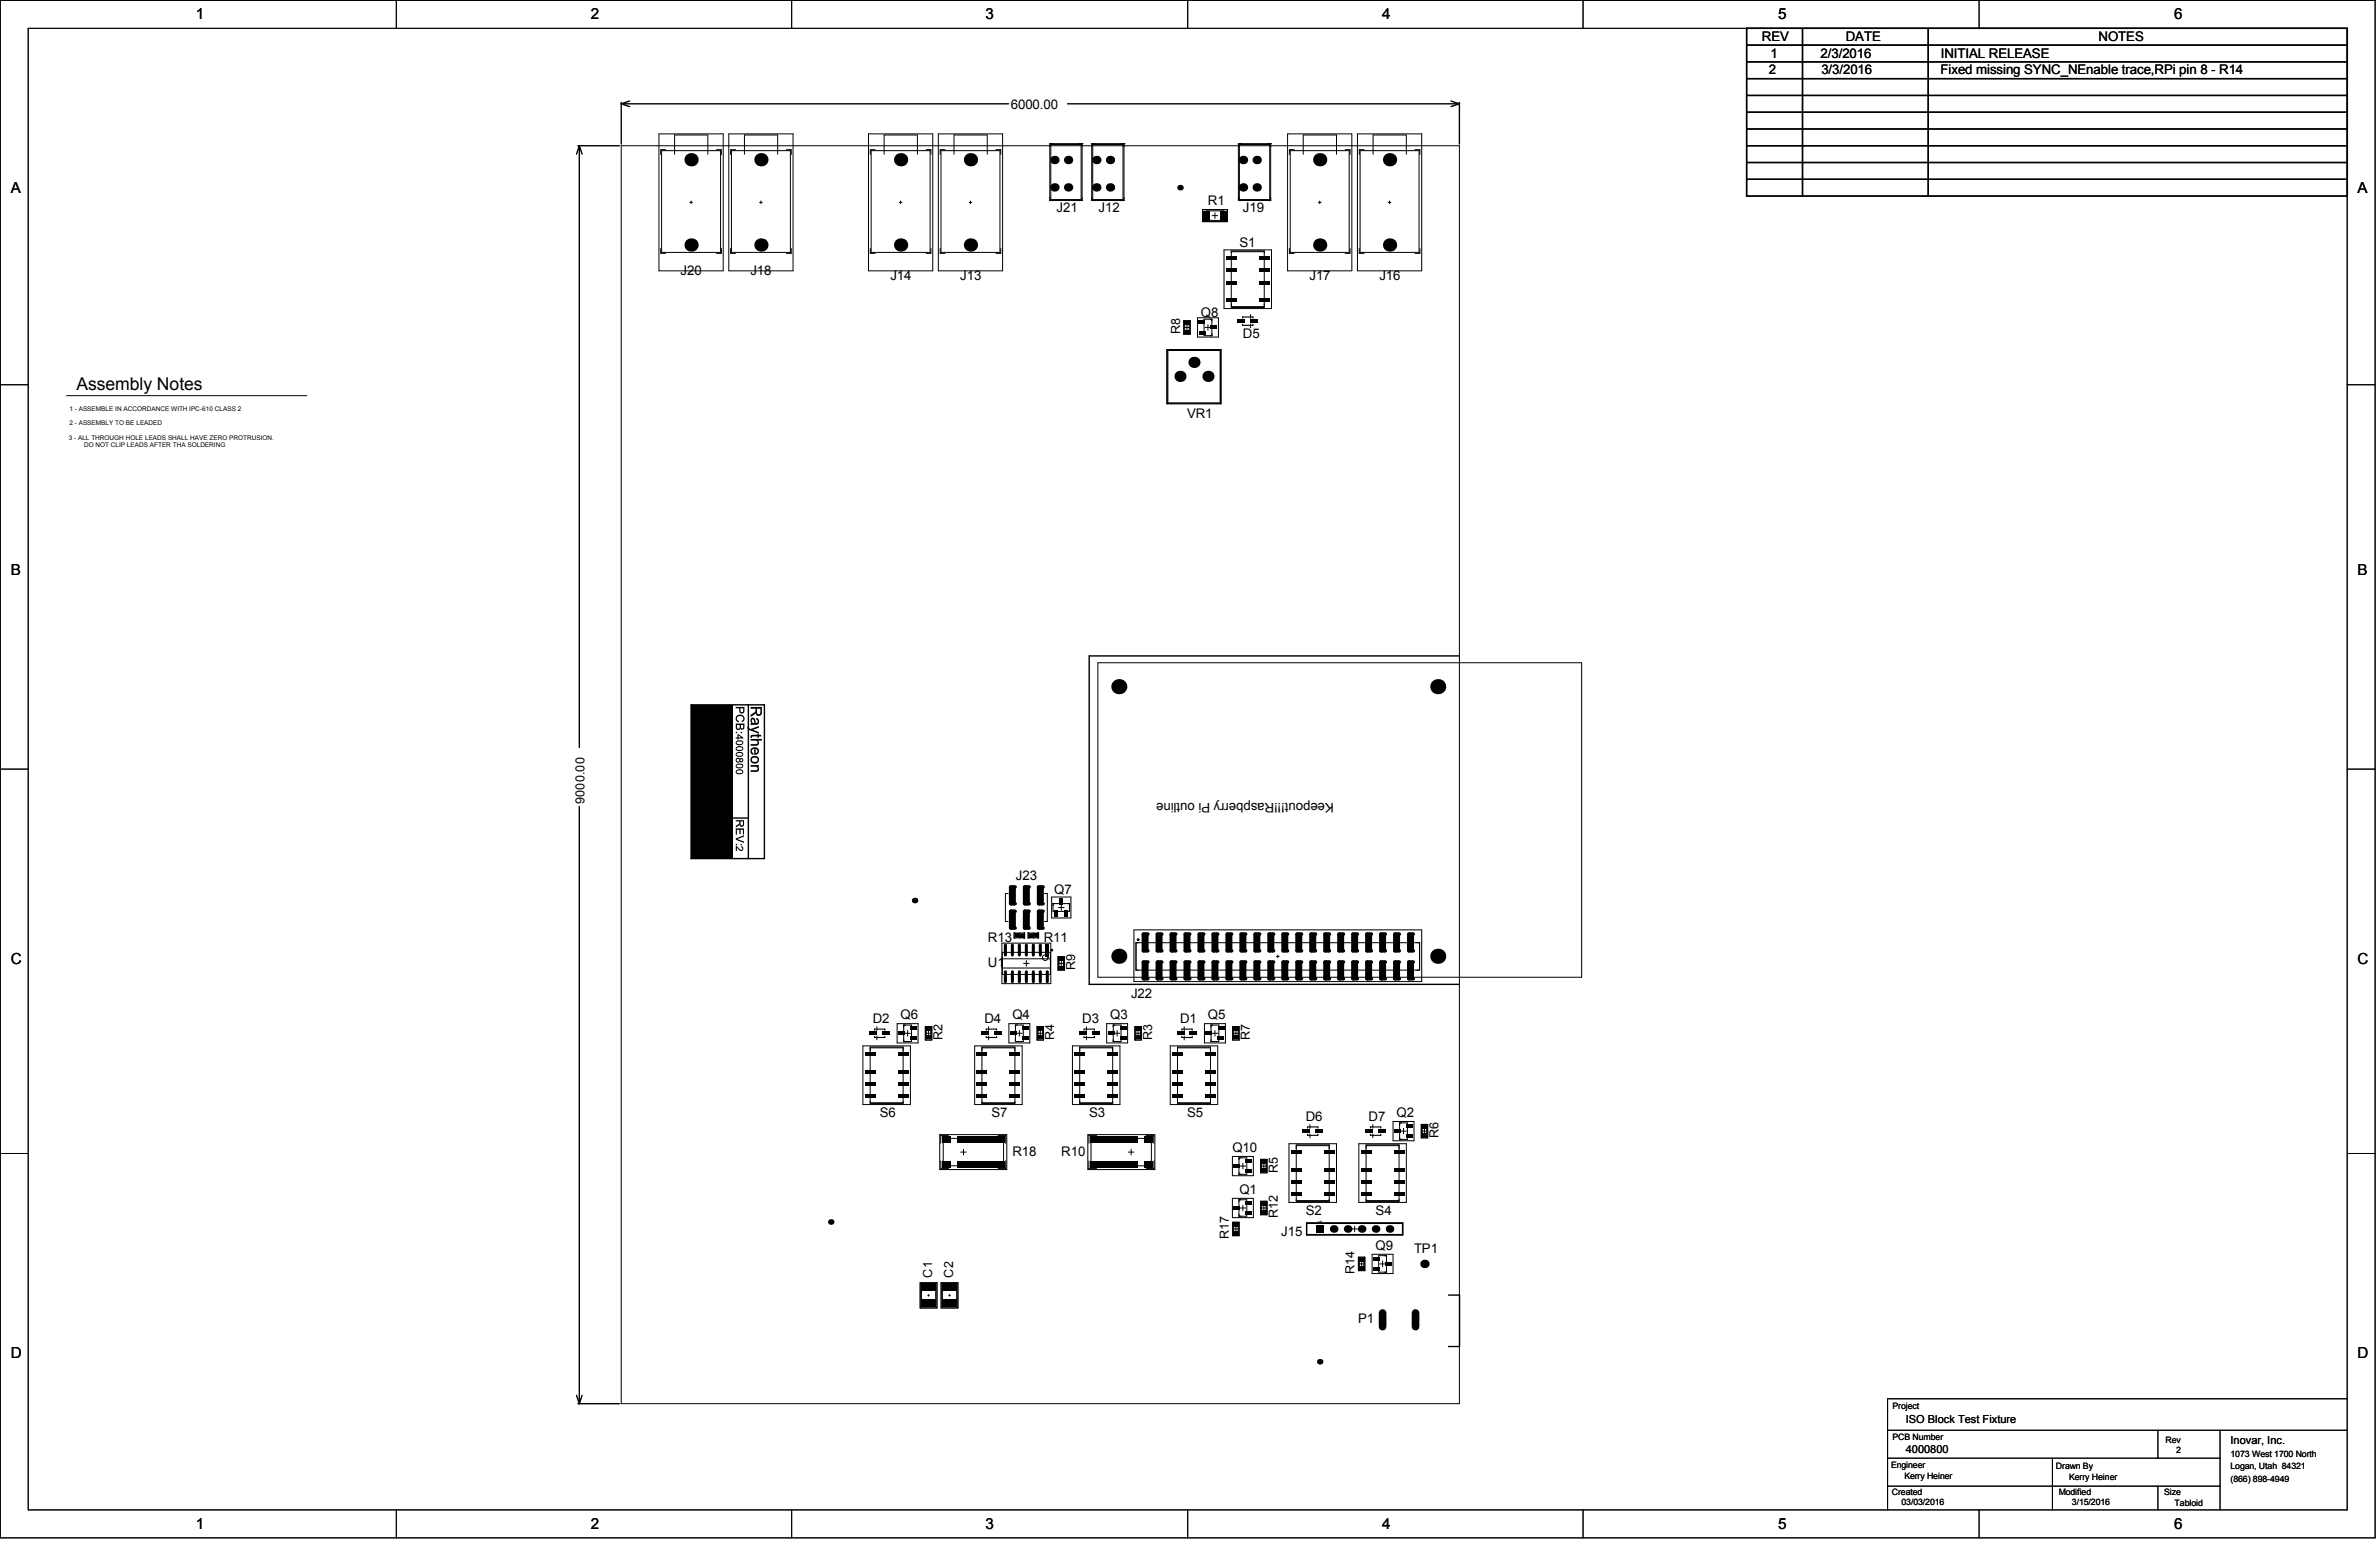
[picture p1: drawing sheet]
<svg xmlns="http://www.w3.org/2000/svg" width="720mm" height="466mm" viewBox="0 0 720 466" stroke-linecap="round" stroke-linejoin="round" font-family="sans-serif">
<defs><g id="words">
<text font-size="5.3" x="23.1" y="118">Assembly Notes</text>
<g font-size="4.6">
<text x="59.3" y="5.8">1</text>
<text x="178.7" y="5.8">2</text>
<text x="298.1" y="5.8">3</text>
<text x="418.2" y="5.8">4</text>
<text x="537.9" y="5.8">5</text>
<text x="657.7" y="5.8">6</text>
<text x="3.3" y="58.4">A</text>
<text x="713.2" y="58.4">A</text>
<text x="3.3" y="173.9">B</text>
<text x="713.2" y="173.9">B</text>
<text x="3.3" y="291.5">C</text>
<text x="713.2" y="291.5">C</text>
<text x="3.3" y="410.8">D</text>
<text x="713.2" y="410.8">D</text>
<text x="59.3" y="462.3">1</text>
<text x="178.7" y="462.3">2</text>
<text x="298.1" y="462.3">3</text>
<text x="418.2" y="462.3">4</text>
<text x="537.9" y="462.3">5</text>
<text x="657.7" y="462.3">6</text>
</g>
<g font-size="4">
<text x="533" y="12.4">REV</text>
<text x="535.6" y="17.4">1</text>
<text x="550.8" y="17.4">2/3/2016</text>
<text x="558.4" y="12.4">DATE</text>
<text x="587.1" y="17.4">INITIAL RELEASE</text>
<text x="634.9" y="12.4">NOTES</text>
<text x="535.1" y="22.5">2</text>
<text x="551" y="22.5">3/3/2016</text>
<text x="587.1" y="22.5">Fixed missing SYNC_NEnable trace,RPi pin 8 - R14</text>
<text x="305.8" y="32.9">6000.00</text>
<text x="319.6" y="64.2">J21</text>
<text x="332.3" y="64.2">J12</text>
<text x="365.4" y="62">R1</text>
<text x="376" y="64.2">J19</text>
<text x="374.9" y="74.7">S1</text>
<text x="205.9" y="83.2">J20</text>
<text x="227" y="83.2">J18</text>
<text x="269.4" y="84.6">J14</text>
<text x="290.5" y="84.6">J13</text>
<text x="396.1" y="84.6">J17</text>
<text x="417.3" y="84.6">J16</text>
<text x="363.3" y="95.9">Q8</text>
<text x="376" y="102.2">D5</text>
<text x="359.1" y="126.5">VR1</text>
<text x="403.4" y="242.7" transform="rotate(-180 403.4 242.7)">Keepout!!!Raspberry Pi outline</text>
<text x="307.3" y="266">J23</text>
<text x="318.9" y="270.2">Q7</text>
<text x="298.9" y="285">R13</text>
<text x="315.8" y="285">R11</text>
<text x="298.9" y="292.4">U1</text>
<text x="342.2" y="301.9">J22</text>
<text x="264" y="309.3">D2</text>
<text x="272.4" y="308.3">Q6</text>
<text x="297.8" y="309.3">D4</text>
<text x="306.3" y="308.3">Q4</text>
<text x="327.4" y="309.3">D3</text>
<text x="335.8" y="308.3">Q3</text>
<text x="357" y="309.3">D1</text>
<text x="365.4" y="308.3">Q5</text>
<text x="266.1" y="337.8">S6</text>
<text x="299.9" y="337.8">S7</text>
<text x="329.5" y="337.8">S3</text>
<text x="359.1" y="337.8">S5</text>
<text x="395" y="338.9">D6</text>
<text x="414" y="338.9">D7</text>
<text x="422.5" y="337.8">Q2</text>
<text x="306.3" y="349.5">R18</text>
<text x="321" y="349.5">R10</text>
<text x="372.8" y="348.4">Q10</text>
<text x="374.9" y="361.1">Q1</text>
<text x="395" y="367.4">S2</text>
<text x="416.1" y="367.4">S4</text>
<text x="387.6" y="373.8">J15</text>
<text x="416.1" y="378">Q9</text>
<text x="427.7" y="379.1">TP1</text>
<text x="410.8" y="400.2">P1</text>
</g>
<g font-size="3.8">
<text x="357" y="101.1" transform="rotate(-90 357 101.1)">R8</text>
<text x="176.8" y="243.2" transform="rotate(-90 176.8 243.2)">9000.00</text>
<text x="325.3" y="293.5" transform="rotate(-90 325.3 293.5)">R9</text>
<text x="285.1" y="314.6" transform="rotate(-90 285.1 314.6)">R2</text>
<text x="318.9" y="314.6" transform="rotate(-90 318.9 314.6)">R4</text>
<text x="348.5" y="314.6" transform="rotate(-90 348.5 314.6)">R3</text>
<text x="378.1" y="314.6" transform="rotate(-90 378.1 314.6)">R7</text>
<text x="435.1" y="344.2" transform="rotate(-90 435.1 344.2)">R6</text>
<text x="386.5" y="354.8" transform="rotate(-90 386.5 354.8)">R5</text>
<text x="386.5" y="368.5" transform="rotate(-90 386.5 368.5)">R12</text>
<text x="371.8" y="374.8" transform="rotate(-90 371.8 374.8)">R17</text>
<text x="282" y="386.5" transform="rotate(-90 282 386.5)">C1</text>
<text x="288.3" y="386.5" transform="rotate(-90 288.3 386.5)">C2</text>
<text x="409.8" y="385.4" transform="rotate(-90 409.8 385.4)">R14</text>
</g>
<g font-size="3.3">
<text x="576.5" y="430.2">ISO Block Test Fixture</text>
<text x="674.8" y="436.5">Inovar, Inc.</text>
<text x="576.5" y="439.5">4000800</text>
</g>
<g font-size="2.7">
<text x="572.5" y="426.2">Project</text>
<text x="572.5" y="435.5">PCB Number</text>
<text x="655.1" y="436.3">Rev</text>
<text x="572.1" y="443.9">Engineer</text>
<text x="658.3" y="439.5">2</text>
<text x="674.8" y="440.8">1073 West 1700 North</text>
<text x="576.1" y="447.3">Kerry Heiner</text>
<text x="621.9" y="444.1">Drawn By</text>
<text x="625.9" y="447.5">Kerry Heiner</text>
<text x="674.8" y="448.2">(866) 898-4949</text>
<text x="674.8" y="444.4">Logan, Utah 84321</text>
<text x="572.3" y="452">Created</text>
<text x="575.2" y="455.1">03/03/2016</text>
<text x="622.8" y="452">Modified</text>
<text x="626.8" y="455.1">3/15/2016</text>
<text x="654.7" y="452.2">Size</text>
<text x="657.9" y="455.6">Tabloid</text>
</g>
<g font-size="1.9">
<text x="21" y="124.4">1 - ASSEMBLE IN ACCORDANCE WITH IPC-610 CLASS 2</text>
<text x="21" y="128.6">2 - ASSEMBLY TO BE LEADED</text>
<text x="20.8" y="133.1">3 - ALL THROUGH HOLE LEADS SHALL HAVE ZERO PROTRUSION.</text>
<text x="25.4" y="135.2">DO NOT CLIP LEADS AFTER THA SOLDERING</text>
</g>
</g></defs>
<g fill="none" stroke="#000" stroke-width=".3">
<path d="M.1 .1h718.4v465h-718.4zM8.5 8.6h701.5v448h-701.5zM119.9 .1v8.5M239.5 .1v8.5M359.3 .1v8.5M478.9 .1v8.5M598.7 .1v8.5M187.9 44.1h253.6v380.4h-253.6zM199.3 40.5h19.5v41.4h-19.5zM200.1 45.6h17.9v30.7h-17.9zM201.4 45.3h-1.5v1.4M214 40.8h-9.9v5.9"/>
<path d="M214.1 40.8v5.9M216.7 45.3h1.5v1.4M220.5 40.5h19.4v41.4h-19.4zM221.3 45.6h17.8v30.7h-17.8zM222.5 45.3h-1.5v1.4M235.2 40.8h-10v5.9M235.3 40.8v5.9M237.9 45.3h1.5v1.4M262.7 40.5h19.5v41.4h-19.5zM263.5 45.6h17.9v30.7h-17.9zM264.8 45.3h-1.5v1.4M277.4 40.8h-9.9v5.9"/>
<path d="M277.5 40.8v5.9M280.1 45.3h1.5v1.4M283.9 40.5h19.4v41.4h-19.4zM284.7 45.6h17.8v30.7h-17.8zM285.9 45.3h-1.5v1.4M298.6 40.8h-10v5.9M298.6 40.8v5.9M301.3 45.3h1.4v1.4M317.6 43.4h9.7v17.2h-9.7zM327.3 43.4h.1M330.3 43.4h9.7v17.2h-9.7zM340 43.4h.1"/>
<path d="M374.6 43.4h9.8v17.2h-9.8zM384.4 43.4h.1M389.5 40.5h19.4v41.4h-19.4zM390.3 45.6h17.8v30.7h-17.8zM391.5 45.3h-1.4v1.4M404.2 40.8h-10v5.9M404.3 40.8v5.9M406.9 45.3h1.5v1.4M410.6 40.5h19.5v41.4h-19.5zM411.4 45.6h17.9v30.7h-17.9zM412.7 45.3h-1.5v1.4M425.3 40.8h-9.9v5.9"/>
<path d="M425.4 40.8v5.9M428 45.3h1.5v1.4M199.9 75.1v1.5h1.5M208.6 61.2h.9M209.1 60.8v.8M218.2 75.1v1.5h-1.5M221 75.1v1.5h1.5M229.8 61.2h.8M230.2 60.8v.8M239.4 75.1v1.5h-1.5M263.3 75.1v1.5h1.5M272 61.2h.9"/>
<path d="M272.4 60.8v.8M281.6 75.1v1.5h-1.5M284.4 75.1v1.5h1.5M293.2 61.2h.8M293.6 60.8v.8M302.7 75.1v1.5h-1.4M327 60.3v-16.6h-9.1v16.6h9.1M339.7 60.3v-16.6h-9.1v16.6h9.1M363.8 63.4h7.5v3.6h-7.5zM364.9 63.8h5.3v2.8h-5.3zM366.7 65.2h1.7M367.5 64.4v1.7"/>
<path d="M370.3 75.6h14.3v17.7h-14.3zM372.5 75.9h9.9v17.1h-9.9zM372.5 76.1h9.9M384.1 60.3v-16.6h-9.2v16.6h9.2M390.1 75.1v1.5h1.4M398.8 61.2h.8M399.2 60.8v.8M408.4 75.1v1.5h-1.5M411.2 75.1v1.5h1.5M419.9 61.2h.9M420.4 60.8v.8M429.5 75.1v1.5h-1.5"/>
<path d="M358.1 97h1.9v4.1h-1.9zM358.2 99h1.7M358.4 97.7h1.4v2.6h-1.4zM359.1 98.2v1.7M362.2 96.1h6.4v5.8h-6.4zM364.2 96.5h2.4v5h-2.4zM364.6 99h1.7M365.4 98.2v1.7M372.5 92.7h9.9M378.3 95.1v1.2M378.3 98v1.1M.1 116.4h8.4"/>
<path d="M20.2 119.7h72.6M353 105.7h16.4v16.4h-16.4zM353.1 106l.2-.2h15.9v16.2h-16zM353.3 106h15.8v15.9h-15.8zM710 116.4h8.5M332.1 200.4h146.4v95.1h-146.4zM.1 232.6h8.4M710 232.6h8.5M305 270.2h-.9v8.5h.9M316 270.2h.8v8.5h-.8M318.1 271.3h5.9v6.3h-5.9zM318.6 273.3h4.9v2.3h-4.9z"/>
<path d="M320.2 274.4h1.7M321 273.6v1.7M303.1 285.2h14.8v12.3h-14.8zM303.2 292.7h14.6M303.2 290h14.6M303.2 288h14.5v6.7h-14.5zM306.8 282.2h3.1v1.4h-3.1zM307.1 282.1h-.3v1.6h.3M307.4 282.4h1.9v1h-1.9zM307.5 282.9h1.7M308.4 282v1.7M309.6 291.3h1.7"/>
<path d="M309.6 282.1h.4v1.6h-.4M310.5 290.5v1.7M311.1 282.2h3v1.4h-3zM311.3 282.1h-.3v1.6h.3M311.7 282.4h1.8v1h-1.8zM311.7 282.9h1.7M312.6 282v1.7M313.9 282.1h.3v1.6h-.3M320.1 289.3h1.9v4.1h-1.9zM320.2 291.3h1.7M320.4 290h1.3v2.7h-1.3zM321 290.5v1.7"/>
<path d="M343 281.2h87.1v15.6h-87.1zM343.7 285.1h85.7v8.3h-85.7zM386.1 289.2h.9M386.5 288.8v.9M261 316.3h14.4v17.7h-14.4zM263.2 316.6h10v17.1h-10zM263.2 316.9h10M265.3 310.5v1.1M265.3 313.3v1.2M271.4 309.6h6.3v5.8h-6.3zM273.4 310h2.3v5h-2.3zM273.7 312.5h1.7"/>
<path d="M274.6 311.6v1.7M279.9 310.5h2v4h-2zM280.1 312.5h1.6M280.2 311.2h1.4v2.6h-1.4zM280.9 311.6v1.7M294.8 316.3h14.4v17.7h-14.4zM297 316.6h10v17.1h-10zM297 316.9h10M299.1 310.5v1.1M299.1 313.3v1.2M305.2 309.6h6.3v5.8h-6.3zM307.2 310h2.3v5h-2.3z"/>
<path d="M307.5 312.5h1.7M308.4 311.6v1.7M313.7 310.5h2v4h-2zM313.9 312.5h1.7M314 311.2h1.4v2.6h-1.4zM314.7 311.6v1.7M324.4 316.3h14.4v17.7h-14.4zM326.6 316.6h10v17.1h-10zM326.6 316.9h10M328.7 310.5v1.1M328.7 313.3v1.2M334.8 309.6h6.3v5.8h-6.3z"/>
<path d="M336.8 310h2.3v5h-2.3zM337.1 312.5h1.7M337.9 311.6v1.7M343.3 310.5h2v4h-2zM343.4 312.5h1.7M343.6 311.2h1.4v2.6h-1.4zM344.3 311.6v1.7M354 316.3h14.4v17.7h-14.4zM356.2 316.6h10v17.1h-10zM356.2 316.9h10M358.2 310.5v1.1M358.2 313.3v1.2"/>
<path d="M364.4 309.6h6.3v5.8h-6.3zM366.3 310h2.4v5h-2.4zM366.7 312.5h1.7M367.5 311.6v1.7M372.9 310.5h1.9v4h-1.9zM373 312.5h1.7M373.2 311.2h1.3v2.6h-1.3zM373.9 311.6v1.7M263.2 333.5h10M297 333.5h10M326.6 333.5h10M356.2 333.5h10"/>
<path d="M421.4 339.2h6.3v5.8h-6.3zM423.4 339.6h2.4v5h-2.4zM.1 348.8h8.4M284.3 343.1h20.3v10.6h-20.3zM284.6 351.1v2.3h2.3M285.3 352.5v-8.2h18.3v8.3h-18.3M286.9 343.4h-2.3v2.3M290.6 348.4h1.7M291.5 347.6v1.7M301.9 343.4h2.3v2.3M304.2 351.1v2.3h-2.3M329.1 343.1h20.3v10.6h-20.3z"/>
<path d="M329.4 351.1v2.3h2.3M331.7 343.4h-2.3v2.3M341.3 348.4h1.7M342.2 347.6v1.7M346.7 343.4h2.3v2.3M348.3 344.3h-18.3v8.3h18.3v-8.3M349.1 351.1v2.3h-2.4M372.8 349.7h6.4v5.9h-6.4zM374.8 350.1h2.4v5h-2.4zM375.1 352.6h1.7M376 351.8v1.7M381.3 350.6h2v4.1h-2z"/>
<path d="M381.5 352.6h1.7M381.6 351.3h1.4v2.6h-1.4zM382.3 351.8v1.7M389.9 345.9h14.4v17.7h-14.4zM392.1 346.2h10v17.1h-10zM392.1 346.5h10M396.3 340.1v1.1M396.3 342.9v1.2M411.1 345.9h14.3v17.7h-14.3zM413.3 346.2h9.9v17.1h-9.9zM413.3 346.5h9.9M415.3 340.1v1.1"/>
<path d="M415.3 342.9v1.2M423.7 342.1h1.7M424.6 341.2v1.7M429.9 340h2v4.1h-2zM430.1 342.1h1.7M430.2 340.8h1.4v2.6h-1.4zM430.9 341.2v1.7M710 348.8h8.5M372.8 362.4h6.4v5.8h-6.4zM372.9 369.6h1.9v4.1h-1.9zM373 371.7h1.7M373.2 370.3h1.3v2.7h-1.3z"/>
<path d="M373.9 370.8v1.7M374.8 362.8h2.4v5h-2.4zM375.1 365.3h1.7M376 364.5v1.7M381.3 363.3h2v4h-2zM381.5 365.3h1.7M381.6 364h1.4v2.6h-1.4zM382.3 364.5v1.7M392.1 363.1h10M395.2 369.8h29.2v3.7h-29.2zM395.3 370h28.9v3.3h-28.9zM408.9 371.7h1.7"/>
<path d="M409.8 370.8v1.7M413.3 363.1h9.9M415.1 379.3h6.3v5.8h-6.3zM417.1 379.7h2.3v5h-2.3zM278.4 387.9h5v7.6h-5zM278.7 389h4.4v5.5h-4.4zM280.6 391.7h.6M280.9 391.5v.5M284.7 387.9h5.1v7.6h-5.1zM285.1 389h4.3v5.5h-4.3zM287 391.7h.5M287.2 391.5v.5"/>
<path d="M410.9 380.2h2v4.1h-2zM411.1 382.2h1.6M411.2 380.9h1.4v2.6h-1.4zM411.9 381.4v1.7M417.4 382.2h1.7M418.2 381.4v1.7M571 432.5h139M652.8 432.5v8.5M671.6 432.5v24.1M710 423h-139v33.6M119.9 456.6v8.5M239.5 456.6v8.5"/>
<path d="M359.3 456.6v8.5M478.9 456.6v8.5M571 449.4h100.6M571 441h100.6M598.7 456.6v8.5M620.9 441v15.6M652.8 449.4v7.2"/>
<circle cx="316.2" cy="289.6" r=".85"/>
</g>
<g fill="none" stroke="#000" stroke-width=".42">
<path d="M528.4 8.6h181.7v50.7h-181.7zM528.4 18.7h181.7M528.4 13.6h181.7M545.3 8.6v50.7M583.3 8.6v50.7M187.9 31.4l2.6 .8M187.9 31v12.6M187.9 31.4h117.2M190.5 30.5l-2.6 .9M322.9 31.4h118.6M438.9 30.5l2.6 .9M441.5 31v12.6"/>
<path d="M441.5 31.4l-2.6 .8M528.4 39h181.7M528.4 28.9h181.7M528.4 33.9h181.7M528.4 23.8h181.7M174.8 44.1h12.6M175.2 44.1l.9 2.5M175.2 44.1l-.8 2.5M175.2 44.1v181.9M528.4 49.1h181.7M528.4 54.2h181.7M528.4 44.1h181.7"/>
<path d="M441.5 198.4h-112v99.3h112M209.1 213.2h22.1v46.4h-22.1zM226.4 213.2v46.4M175.2 243.9v180.6M221.7 247.4h4.7M438.2 391.7h3.3v15.5h-3.3M174.4 422l.8 2.5M174.8 424.5h12.6M176.1 422l-.9 2.5"/>
<circle cx="318.2" cy="287.3" r=".21"/>
<circle cx="344.3" cy="284.2" r=".21"/>
</g>
<g fill="none" stroke="#000" stroke-width=".34">
<path d="M366.1 96.5h.5v.6M375.9 96.2v-.3h3.1v.3M375.9 98.1v.3h3.1v-.3M366.6 101v.5h-.5M319.1 273.3h-.5v.5M323 273.3h.5v.5M264.5 311.6v-.4h3.2v.4M264.5 313.4v.4h3.2v-.4M273.4 314.4v.6h.5M273.9 310h-.5v.5M298.4 311.6v-.4h3.1v.4M298.4 313.4v.4h3.1v-.4"/>
<path d="M307.2 314.4v.6h.5M307.7 310h-.5v.5M327.9 311.6v-.4h3.2v.4M327.9 313.4v.4h3.2v-.4M336.8 314.4v.6h.5M337.3 310h-.5v.5M357.5 311.6v-.4h3.1v.4M357.5 313.4v.4h3.1v-.4M366.3 314.4v.6h.6M366.9 310h-.6v.5M423.9 339.6h-.5v.5M374.8 354.6v.5h.5"/>
<path d="M375.3 350.1h-.5v.6M395.5 341.1v-.3h3.2v.3M395.5 343v.3h3.2v-.3M414.6 341.1v-.3h3.1v.3M414.6 343v.3h3.1v-.3M423.4 344v.6h.5M374.8 367.3v.5h.5M375.3 362.8h-.5v.6M418.9 379.7h.5v.6M419.4 384.2v.5h-.5"/>
</g>
<g fill="#000">
<path d="M223 216.4l1.1-.3 .8 .3 .3 1.1-.2 .6-.5 .3-.1-.4 .5-.4-.1-.7-1-.4a.77 .77 0 0 0-.9 .7 .77 .77 0 0 0 .7 .9l-.2 .3-.8-.6-.1-.7zM227.2 222.3l1.9-.1v-.3h.5v.3h.5l.3 .5h-.8v.4h-.5v-.4h-1.4l-.2 .4-.4 .1zM227.1 223.5h3.4v.5h-1.2l.3 .9a.77 .77 0 0 1-1 .6h-1.5v-.5h1.5a.55 .55 0 0 0 .6-.6 .55 .55 0 0 0-.8-.4h-1.3zM227.1 231.4h2.5v.4h-.3l.3 .5-.2 .9-.5 .2h-1.8v-.5h1.5a.54 .54 0 0 0 .5-.6 .54 .54 0 0 0-.7-.4h-1.3zM226.1 219.7h.5v.6l.5 .2 2.5-1v.6l-2 .7 2 .6v.5l-2.6-1a.88 .88 0 0 1-.9-1.2zM222.6 255.8l.4 .2 .9 .9a.39 .39 0 0 0 .7-.2 .39 .39 0 0 0-.5-.5v-.3l.7 .3 .1 .6-.3 .4-.8 .1-.9-1v1.1h-.3zM222.6 250.5h2.5v1.9h-.4v-1.5h-.6v1.3h-.4v-1.3h-.8v1.5h-.3zM222.6 253.6l2.5-1v.4l-2.1 .7 2.1 .8v.4l-2.5-1zM398.6 369.4h1l-.2-.2 .2-.1 .3 .4z"/>
<path d="M222.6 213.8h2.6l-.2 1.8-.6 .2-.6-.2-.2-1.4h-1zM224 214.2v.9l.4 .3 .3-.1 .1-1.1z"/>
<path d="M227.1 213.8h3.4l-.1 2.1-.7 .6a.88 .88 0 0 1-1.1-.8l-1.5 1.1v-.6l1-.7 .4-.6v-.6h-1.4zM229 214.3v1.3l.4 .4a.53 .53 0 0 0 .6-.7v-1z"/>
<path d="M227.2 217.2h.1a.82 .82 0 0 1 .9 0 .82 .82 0 0 1 .3 .8l.1 .3a.35 .35 0 0 0 .5 .3 .35 .35 0 0 0 .1-.6l-.5-.4 .1-.5a1.08 1.08 0 0 1 .8 1.1 1.08 1.08 0 0 1-.9 1l-1.6 .1v-.5l.3-.1-.4-.6zM227.6 217.6l-.1 .1a.62 .62 0 0 0 .1 .7 .62 .62 0 0 0 .6 .2 .83 .83 0 0 0-.5-1.1z"/>
<path d="M223.1 222l1.8 1v.3h-1.5v.3h-.3v-.3h-.5v-.3h.5zM223.4 222.4v.6h.9z"/>
<path d="M222.8 229.3l.7-.1a.35 .35 0 0 0 .3 .3 .35 .35 0 0 0 .4-.3l.6 .4-.1 .8-.6 .2-.3-.3-.4 .3-.8-.3-.1-.5zM223.9 229.9a.35 .35 0 0 0 .7 0 .35 .35 0 0 0-.7 0zM222.8 229.9a.45 .45 0 0 0 .9 0 .45 .45 0 0 0-.9 0z"/>
<path d="M222.6 218.8h2.6v1a.67 .67 0 0 1-.4 .8 .67 .67 0 0 1-.8-.3l-.5 .5-.7-.2zM224.1 219.2v.8l.5 .3 .2-.3v-.8zM223 219.2v.6a.43 .43 0 0 0 .4 .6 .43 .43 0 0 0 .4-.6v-.6z"/>
<path d="M224.1 221.3h.4v.4h-.4zM222.6 221.3h.4v.4h-.4z"/>
<path d="M222.9 224.1l.4-.2 1.2 .1 .4 .5-.1 .4-.7 .5-1.2-.2-.4-.5zM223 224.4v.5l1.1 .1a.43 .43 0 0 0 .4-.6 .43 .43 0 0 0-.7-.2z"/>
<path d="M222.7 225.9l.6-.2h.9l.5 .3 .2 .5-.6 .6h-1.1l-.6-.5zM223 226.1l-.2 .4 .4 .3h1l.4-.3-.1-.4-.3-.1z"/>
<path d="M222.8 227.6l.5-.2 1.2 .1 .4 .5-.1 .4-.7 .5-1.2-.2-.4-.4zM223 227.9l-.2 .3 .3 .3h1.2a.44 .44 0 0 0 .2-.6 .44 .44 0 0 0-.7-.2z"/>
<path d="M222.8 231.1l.6-.2 1.1 .1 .4 .5-.1 .4-.7 .5-1-.1-.6-.5zM222.9 231.4l-.1 .3 .3 .3h1.2a.44 .44 0 0 0 .2-.6 .44 .44 0 0 0-.7-.2z"/>
<path d="M222.7 233l.6-.3h.9l.5 .3 .2 .5-.6 .6h-1.3l-.5-.6zM223 233.1l-.2 .4 .4 .3h1l.4-.3-.1-.4-.3-.1z"/>
<path d="M227.3 226.3l1-.3 .9 .2 .4 .6v.6l-.5 .7-.9 .2v-1.8a.64 .64 0 0 0-.8 .5 .64 .64 0 0 0 .5 .8v.5a1.19 1.19 0 0 1-.6-2zM228.6 226.5v1.3l.2-.1a.63 .63 0 0 0 .4-.7 .63 .63 0 0 0-.6-.5z"/>
<path d="M227.4 228.9l1.2-.3a1.24 1.24 0 0 1 .8 1.8 1.24 1.24 0 0 1-2 .3l-.4-.8zM227.6 229.3a.74 .74 0 0 0 0 1 .74 .74 0 0 0 1 .1 .71 .71 0 0 0 .5-1 .71 .71 0 0 0-1.1-.3z"/>
<path d="M222.6 248h2.5l-.2 1.8-.8 .2-.4-.6-1.1 .9v-.5l1-.8v-.6h-1zM224 248.4l.1 1.1 .4 .1 .2-.3v-.9z"/>
<path d="M224 255.2h.4v.4h-.4zM222.6 255.2h.4v.4h-.4z"/>
<circle cx="209.1" cy="48.3" r="2.01"/>
<circle cx="230.2" cy="48.3" r="2.01"/>
<circle cx="272.4" cy="48.3" r="2.01"/>
<circle cx="293.6" cy="48.3" r="2.01"/>
<circle cx="319" cy="56.7" r="1.27"/>
<circle cx="319" cy="48.4" r="1.27"/>
<circle cx="323.1" cy="56.7" r="1.27"/>
<circle cx="323.1" cy="48.4" r="1.27"/>
<circle cx="331.7" cy="56.7" r="1.27"/>
<circle cx="331.7" cy="48.4" r="1.27"/>
<circle cx="335.8" cy="56.7" r="1.27"/>
<circle cx="335.8" cy="48.4" r="1.27"/>
<circle cx="357" cy="56.8" r=".85"/>
<circle cx="376" cy="56.7" r="1.27"/>
<circle cx="376" cy="48.4" r="1.27"/>
<circle cx="380.2" cy="48.4" r="1.27"/>
<circle cx="380.2" cy="56.7" r="1.27"/>
<circle cx="399.2" cy="48.3" r="2.01"/>
<circle cx="420.4" cy="48.3" r="2.01"/>
<circle cx="209.1" cy="74.1" r="2.01"/>
<circle cx="230.2" cy="74.1" r="2.01"/>
<circle cx="272.4" cy="74.1" r="2.01"/>
<circle cx="293.6" cy="74.1" r="2.01"/>
<circle cx="399.2" cy="74.1" r="2.01"/>
<circle cx="420.4" cy="74.1" r="2.01"/>
<circle cx="357" cy="113.8" r="1.69"/>
<circle cx="361.2" cy="109.6" r="1.69"/>
<circle cx="365.4" cy="113.8" r="1.69"/>
<circle cx="338.5" cy="207.7" r="2.28"/>
<circle cx="434.9" cy="207.7" r="2.28"/>
<circle cx="276.7" cy="272.3" r=".85"/>
<circle cx="305.7" cy="275.6" r=".53"/>
<circle cx="305.7" cy="273.3" r=".53"/>
<circle cx="305.7" cy="268.2" r=".53"/>
<circle cx="306.8" cy="273.3" r=".53"/>
<circle cx="306.8" cy="275.6" r=".53"/>
<circle cx="306.8" cy="268.2" r=".53"/>
<circle cx="309.9" cy="275.6" r=".53"/>
<circle cx="309.9" cy="273.3" r=".53"/>
<circle cx="309.9" cy="268.2" r=".53"/>
<circle cx="311" cy="268.2" r=".53"/>
<circle cx="311" cy="275.6" r=".53"/>
<circle cx="311" cy="273.3" r=".53"/>
<circle cx="314.2" cy="275.6" r=".53"/>
<circle cx="314.2" cy="273.3" r=".53"/>
<circle cx="314.2" cy="268.2" r=".53"/>
<circle cx="315.3" cy="268.2" r=".53"/>
<circle cx="315.3" cy="273.3" r=".53"/>
<circle cx="315.3" cy="275.6" r=".53"/>
<circle cx="305.7" cy="280.7" r=".53"/>
<circle cx="306.8" cy="280.7" r=".53"/>
<circle cx="309.9" cy="280.7" r=".53"/>
<circle cx="311" cy="280.7" r=".53"/>
<circle cx="314.2" cy="280.7" r=".53"/>
<circle cx="315.3" cy="280.7" r=".53"/>
<circle cx="338.5" cy="289.2" r="2.28"/>
<circle cx="345.9" cy="287.5" r=".53"/>
<circle cx="345.9" cy="296" r=".53"/>
<circle cx="345.9" cy="290.9" r=".53"/>
<circle cx="345.9" cy="282.5" r=".53"/>
<circle cx="346.9" cy="296" r=".53"/>
<circle cx="346.9" cy="282.5" r=".53"/>
<circle cx="346.9" cy="290.9" r=".53"/>
<circle cx="346.9" cy="287.5" r=".53"/>
<circle cx="350.1" cy="287.5" r=".53"/>
<circle cx="350.1" cy="282.5" r=".53"/>
<circle cx="350.1" cy="296" r=".53"/>
<circle cx="350.1" cy="290.9" r=".53"/>
<circle cx="351.2" cy="296" r=".53"/>
<circle cx="351.2" cy="290.9" r=".53"/>
<circle cx="351.2" cy="287.5" r=".53"/>
<circle cx="351.2" cy="282.5" r=".53"/>
<circle cx="354.3" cy="287.5" r=".53"/>
<circle cx="354.3" cy="290.9" r=".53"/>
<circle cx="354.3" cy="282.5" r=".53"/>
<circle cx="354.3" cy="296" r=".53"/>
<circle cx="355.4" cy="290.9" r=".53"/>
<circle cx="355.4" cy="282.5" r=".53"/>
<circle cx="355.4" cy="287.5" r=".53"/>
<circle cx="355.4" cy="296" r=".53"/>
<circle cx="358.5" cy="287.5" r=".53"/>
<circle cx="358.5" cy="296" r=".53"/>
<circle cx="358.5" cy="282.5" r=".53"/>
<circle cx="358.5" cy="290.9" r=".53"/>
<circle cx="359.6" cy="296" r=".53"/>
<circle cx="359.6" cy="290.9" r=".53"/>
<circle cx="359.6" cy="287.5" r=".53"/>
<circle cx="359.6" cy="282.5" r=".53"/>
<circle cx="362.8" cy="287.5" r=".53"/>
<circle cx="362.8" cy="296" r=".53"/>
<circle cx="362.8" cy="290.9" r=".53"/>
<circle cx="362.8" cy="282.5" r=".53"/>
<circle cx="363.9" cy="290.9" r=".53"/>
<circle cx="363.9" cy="287.5" r=".53"/>
<circle cx="363.9" cy="296" r=".53"/>
<circle cx="363.9" cy="282.5" r=".53"/>
<circle cx="367" cy="296" r=".53"/>
<circle cx="367" cy="290.9" r=".53"/>
<circle cx="367" cy="287.5" r=".53"/>
<circle cx="367" cy="282.5" r=".53"/>
<circle cx="368.1" cy="287.5" r=".53"/>
<circle cx="368.1" cy="290.9" r=".53"/>
<circle cx="368.1" cy="282.5" r=".53"/>
<circle cx="368.1" cy="296" r=".53"/>
<circle cx="371.2" cy="296" r=".53"/>
<circle cx="371.2" cy="287.5" r=".53"/>
<circle cx="371.2" cy="290.9" r=".53"/>
<circle cx="371.2" cy="282.5" r=".53"/>
<circle cx="372.3" cy="287.5" r=".53"/>
<circle cx="372.3" cy="282.5" r=".53"/>
<circle cx="372.3" cy="296" r=".53"/>
<circle cx="372.3" cy="290.9" r=".53"/>
<circle cx="375.4" cy="296" r=".53"/>
<circle cx="375.4" cy="290.9" r=".53"/>
<circle cx="375.4" cy="287.5" r=".53"/>
<circle cx="375.4" cy="282.5" r=".53"/>
<circle cx="376.5" cy="287.5" r=".53"/>
<circle cx="376.5" cy="282.5" r=".53"/>
<circle cx="376.5" cy="296" r=".53"/>
<circle cx="376.5" cy="290.9" r=".53"/>
<circle cx="379.7" cy="287.5" r=".53"/>
<circle cx="379.7" cy="296" r=".53"/>
<circle cx="379.7" cy="290.9" r=".53"/>
<circle cx="379.7" cy="282.5" r=".53"/>
<circle cx="380.8" cy="287.5" r=".53"/>
<circle cx="380.8" cy="290.9" r=".53"/>
<circle cx="380.8" cy="296" r=".53"/>
<circle cx="380.8" cy="282.5" r=".53"/>
<circle cx="383.9" cy="282.5" r=".53"/>
<circle cx="383.9" cy="290.9" r=".53"/>
<circle cx="383.9" cy="296" r=".53"/>
<circle cx="383.9" cy="287.5" r=".53"/>
<circle cx="385" cy="296" r=".53"/>
<circle cx="385" cy="290.9" r=".53"/>
<circle cx="385" cy="287.5" r=".53"/>
<circle cx="385" cy="282.5" r=".53"/>
<circle cx="388.1" cy="290.9" r=".53"/>
<circle cx="388.1" cy="287.5" r=".53"/>
<circle cx="388.1" cy="296" r=".53"/>
<circle cx="388.1" cy="282.5" r=".53"/>
<circle cx="389.2" cy="287.5" r=".53"/>
<circle cx="389.2" cy="296" r=".53"/>
<circle cx="389.2" cy="290.9" r=".53"/>
<circle cx="389.2" cy="282.5" r=".53"/>
<circle cx="392.3" cy="296" r=".53"/>
<circle cx="392.3" cy="290.9" r=".53"/>
<circle cx="392.3" cy="282.5" r=".53"/>
<circle cx="392.3" cy="287.5" r=".53"/>
<circle cx="393.4" cy="296" r=".53"/>
<circle cx="393.4" cy="290.9" r=".53"/>
<circle cx="393.4" cy="287.5" r=".53"/>
<circle cx="393.4" cy="282.5" r=".53"/>
<circle cx="396.6" cy="287.5" r=".53"/>
<circle cx="396.6" cy="282.5" r=".53"/>
<circle cx="396.6" cy="296" r=".53"/>
<circle cx="396.6" cy="290.9" r=".53"/>
<circle cx="397.7" cy="282.5" r=".53"/>
<circle cx="397.7" cy="296" r=".53"/>
<circle cx="397.7" cy="290.9" r=".53"/>
<circle cx="397.7" cy="287.5" r=".53"/>
<circle cx="400.8" cy="296" r=".53"/>
<circle cx="400.8" cy="290.9" r=".53"/>
<circle cx="400.8" cy="287.5" r=".53"/>
<circle cx="400.8" cy="282.5" r=".53"/>
<circle cx="401.9" cy="287.5" r=".53"/>
<circle cx="401.9" cy="290.9" r=".53"/>
<circle cx="401.9" cy="296" r=".53"/>
<circle cx="401.9" cy="282.5" r=".53"/>
<circle cx="405" cy="296" r=".53"/>
<circle cx="405" cy="290.9" r=".53"/>
<circle cx="405" cy="287.5" r=".53"/>
<circle cx="405" cy="282.5" r=".53"/>
<circle cx="406.1" cy="287.5" r=".53"/>
<circle cx="406.1" cy="282.5" r=".53"/>
<circle cx="406.1" cy="296" r=".53"/>
<circle cx="406.1" cy="290.9" r=".53"/>
<circle cx="409.2" cy="296" r=".53"/>
<circle cx="409.2" cy="287.5" r=".53"/>
<circle cx="409.2" cy="282.5" r=".53"/>
<circle cx="409.2" cy="290.9" r=".53"/>
<circle cx="410.3" cy="287.5" r=".53"/>
<circle cx="410.3" cy="296" r=".53"/>
<circle cx="410.3" cy="290.9" r=".53"/>
<circle cx="410.3" cy="282.5" r=".53"/>
<circle cx="413.5" cy="287.5" r=".53"/>
<circle cx="413.5" cy="282.5" r=".53"/>
<circle cx="413.5" cy="296" r=".53"/>
<circle cx="413.5" cy="290.9" r=".53"/>
<circle cx="414.6" cy="296" r=".53"/>
<circle cx="414.6" cy="290.9" r=".53"/>
<circle cx="414.6" cy="282.5" r=".53"/>
<circle cx="414.6" cy="287.5" r=".53"/>
<circle cx="417.7" cy="287.5" r=".53"/>
<circle cx="417.7" cy="282.5" r=".53"/>
<circle cx="417.7" cy="290.9" r=".53"/>
<circle cx="417.7" cy="296" r=".53"/>
<circle cx="418.8" cy="296" r=".53"/>
<circle cx="418.8" cy="290.9" r=".53"/>
<circle cx="418.8" cy="287.5" r=".53"/>
<circle cx="418.8" cy="282.5" r=".53"/>
<circle cx="421.9" cy="296" r=".53"/>
<circle cx="421.9" cy="287.5" r=".53"/>
<circle cx="421.9" cy="282.5" r=".53"/>
<circle cx="421.9" cy="290.9" r=".53"/>
<circle cx="423" cy="296" r=".53"/>
<circle cx="423" cy="287.5" r=".53"/>
<circle cx="423" cy="282.5" r=".53"/>
<circle cx="423" cy="290.9" r=".53"/>
<circle cx="426.1" cy="287.5" r=".53"/>
<circle cx="426.1" cy="296" r=".53"/>
<circle cx="426.1" cy="290.9" r=".53"/>
<circle cx="426.1" cy="282.5" r=".53"/>
<circle cx="427.2" cy="296" r=".53"/>
<circle cx="427.2" cy="282.5" r=".53"/>
<circle cx="427.2" cy="290.9" r=".53"/>
<circle cx="427.2" cy="287.5" r=".53"/>
<circle cx="434.9" cy="289.2" r="2.28"/>
<circle cx="251.3" cy="369.5" r=".85"/>
<circle cx="403.4" cy="371.7" r="1.16"/>
<circle cx="407.7" cy="371.7" r="1.16"/>
<circle cx="411.9" cy="371.7" r="1.16"/>
<circle cx="416.1" cy="371.7" r="1.16"/>
<circle cx="420.4" cy="371.7" r="1.16"/>
<circle cx="430.9" cy="382.2" r="1.27"/>
<circle cx="399.2" cy="411.8" r=".85"/>
</g>
<g fill="#000">
<path d="M364.1 63.7h2v3h-2z" fill-rule="evenodd"/>
<path d="M369 63.7h2v3h-2z" fill-rule="evenodd"/>
<path d="M370.8 77.5h3.3v1.2h-3.3z" fill-rule="evenodd"/>
<path d="M380.8 77.5h3.3v1.2h-3.3z" fill-rule="evenodd"/>
<path d="M358.3 97.2h1.5v1.1h-1.5z" fill-rule="evenodd"/>
<path d="M362.7 97h1.8v1h-1.8z" fill-rule="evenodd"/>
<path d="M366.3 98.5h1.9v1h-1.9z" fill-rule="evenodd"/>
<path d="M370.8 84.9h3.3v1.1h-3.3z" fill-rule="evenodd"/>
<path d="M370.8 90.2h3.3v1.2h-3.3z" fill-rule="evenodd"/>
<path d="M370.8 81.2h3.3v1.2h-3.3z" fill-rule="evenodd"/>
<path d="M374.3 96.7h2.4v.9h-2.4z" fill-rule="evenodd"/>
<path d="M378.2 96.7h2.4v.9h-2.4z" fill-rule="evenodd"/>
<path d="M380.8 84.9h3.3v1.1h-3.3z" fill-rule="evenodd"/>
<path d="M380.8 90.2h3.3v1.2h-3.3z" fill-rule="evenodd"/>
<path d="M380.8 81.2h3.3v1.2h-3.3z" fill-rule="evenodd"/>
<path d="M358.3 99.7h1.5v1.2h-1.5z" fill-rule="evenodd"/>
<path d="M362.7 100.1h1.8v1h-1.8z" fill-rule="evenodd"/>
<path d="M209.1 213.2h12.6v46.4h-12.6z" fill-rule="evenodd"/>
<path d="M305.7 267.7h1.1l.5 .5v5.1l-.5 .5h-1.1l-.5-.5v-5.1z" fill-rule="evenodd"/>
<path d="M309.9 267.7h1.1l.5 .5v5.1l-.5 .5h-1.1l-.5-.5v-5.1z" fill-rule="evenodd"/>
<path d="M314.2 267.7h1.1l.5 .5v5.1l-.5 .5h-1.1l-.6-.5v-5.1z" fill-rule="evenodd"/>
<path d="M319 275.3h1v1.8h-1z" fill-rule="evenodd"/>
<path d="M320.5 271.7h1.1v1.9h-1.1z" fill-rule="evenodd"/>
<path d="M322.1 275.3h1v1.8h-1z" fill-rule="evenodd"/>
<path d="M305.7 275h1.1l.5 .6v5.1l-.5 .5h-1.1l-.5-.5v-5.1z" fill-rule="evenodd"/>
<path d="M307 282.4h1v1h-1z" fill-rule="evenodd"/>
<path d="M308.7 282.4h1v1h-1z" fill-rule="evenodd"/>
<path d="M309.9 275h1.1l.5 .6v5.1l-.5 .5h-1.1l-.5-.5v-5.1z" fill-rule="evenodd"/>
<path d="M311.2 282.4h1.1v1h-1.1z" fill-rule="evenodd"/>
<path d="M314.2 275h1.1l.5 .6v5.1l-.5 .5h-1.1l-.6-.5v-5.1z" fill-rule="evenodd"/>
<path d="M312.9 282.4h1v1h-1z" fill-rule="evenodd"/>
<path d="M316.4 285.3h.9v4h-.9z" fill-rule="evenodd"/>
<path d="M320.3 292h1.5v1.2h-1.5z" fill-rule="evenodd"/>
<path d="M320.3 289.5h1.5v1.2h-1.5z" fill-rule="evenodd"/>
<path d="M345.9 290.4h1l.6 .5v5.1l-.6 .5h-1l-.6-.5v-5.1z" fill-rule="evenodd"/>
<path d="M345.9 282h1l.6 .5v5l-.6 .6h-1l-.6-.6v-5z" fill-rule="evenodd"/>
<path d="M350.1 290.4h1.1l.5 .5v5.1l-.5 .5h-1.1l-.5-.5v-5.1z" fill-rule="evenodd"/>
<path d="M350.1 282h1.1l.5 .5v5l-.5 .6h-1.1l-.5-.6v-5z" fill-rule="evenodd"/>
<path d="M354.3 290.4h1.1l.5 .5v5.1l-.5 .5h-1.1l-.5-.5v-5.1z" fill-rule="evenodd"/>
<path d="M354.3 282h1.1l.5 .5v5l-.5 .6h-1.1l-.5-.6v-5z" fill-rule="evenodd"/>
<path d="M358.5 290.4h1.1l.5 .5v5.1l-.5 .5h-1.1l-.5-.5v-5.1z" fill-rule="evenodd"/>
<path d="M358.5 282h1.1l.5 .5v5l-.5 .6h-1.1l-.5-.6v-5z" fill-rule="evenodd"/>
<path d="M362.8 290.4h1.1l.5 .5v5.1l-.5 .5h-1.1l-.6-.5v-5.1z" fill-rule="evenodd"/>
<path d="M362.8 282h1.1l.5 .5v5l-.5 .6h-1.1l-.6-.6v-5z" fill-rule="evenodd"/>
<path d="M367 290.4h1.1l.5 .5v5.1l-.5 .5h-1.1l-.5-.5v-5.1z" fill-rule="evenodd"/>
<path d="M367 282h1.1l.5 .5v5l-.5 .6h-1.1l-.5-.6v-5z" fill-rule="evenodd"/>
<path d="M371.2 290.4h1.1l.5 .5v5.1l-.5 .5h-1.1l-.5-.5v-5.1z" fill-rule="evenodd"/>
<path d="M371.2 282h1.1l.5 .5v5l-.5 .6h-1.1l-.5-.6v-5z" fill-rule="evenodd"/>
<path d="M375.4 290.4h1.1l.5 .5v5.1l-.5 .5h-1.1l-.5-.5v-5.1z" fill-rule="evenodd"/>
<path d="M375.4 282h1.1l.5 .5v5l-.5 .6h-1.1l-.5-.6v-5z" fill-rule="evenodd"/>
<path d="M379.7 290.4h1.1l.5 .5v5.1l-.5 .5h-1.1l-.5-.5v-5.1z" fill-rule="evenodd"/>
<path d="M379.7 282h1.1l.5 .5v5l-.5 .6h-1.1l-.5-.6v-5z" fill-rule="evenodd"/>
<path d="M383.9 290.4h1.1l.5 .5v5.1l-.5 .5h-1.1l-.5-.5v-5.1z" fill-rule="evenodd"/>
<path d="M383.9 282h1.1l.5 .5v5l-.5 .6h-1.1l-.5-.6v-5z" fill-rule="evenodd"/>
<path d="M388.1 290.4h1.1l.5 .5v5.1l-.5 .5h-1.1l-.5-.5v-5.1z" fill-rule="evenodd"/>
<path d="M388.1 282h1.1l.5 .5v5l-.5 .6h-1.1l-.5-.6v-5z" fill-rule="evenodd"/>
<path d="M392.3 290.4h1.1l.5 .5v5.1l-.5 .5h-1.1l-.5-.5v-5.1z" fill-rule="evenodd"/>
<path d="M392.3 282h1.1l.5 .5v5l-.5 .6h-1.1l-.5-.6v-5z" fill-rule="evenodd"/>
<path d="M396.6 290.4h1.1l.5 .5v5.1l-.5 .5h-1.1l-.5-.5v-5.1z" fill-rule="evenodd"/>
<path d="M396.6 282h1.1l.5 .5v5l-.5 .6h-1.1l-.5-.6v-5z" fill-rule="evenodd"/>
<path d="M400.8 290.4h1.1l.5 .5v5.1l-.5 .5h-1.1l-.5-.5v-5.1z" fill-rule="evenodd"/>
<path d="M400.8 282h1.1l.5 .5v5l-.5 .6h-1.1l-.5-.6v-5z" fill-rule="evenodd"/>
<path d="M405 290.4h1.1l.5 .5v5.1l-.5 .5h-1.1l-.5-.5v-5.1z" fill-rule="evenodd"/>
<path d="M405 282h1.1l.5 .5v5l-.5 .6h-1.1l-.5-.6v-5z" fill-rule="evenodd"/>
<path d="M409.2 290.4h1.1l.5 .5v5.1l-.5 .5h-1.1l-.5-.5v-5.1z" fill-rule="evenodd"/>
<path d="M409.2 282h1.1l.5 .5v5l-.5 .6h-1.1l-.5-.6v-5z" fill-rule="evenodd"/>
<path d="M413.5 290.4h1.1l.5 .5v5.1l-.5 .5h-1.1l-.5-.5v-5.1z" fill-rule="evenodd"/>
<path d="M413.5 282h1.1l.5 .5v5l-.5 .6h-1.1l-.5-.6v-5z" fill-rule="evenodd"/>
<path d="M417.7 290.4h1.1l.5 .5v5.1l-.5 .5h-1.1l-.5-.5v-5.1z" fill-rule="evenodd"/>
<path d="M417.7 282h1.1l.5 .5v5l-.5 .6h-1.1l-.5-.6v-5z" fill-rule="evenodd"/>
<path d="M421.9 290.4h1.1l.5 .5v5.1l-.5 .5h-1.1l-.5-.5v-5.1z" fill-rule="evenodd"/>
<path d="M421.9 282h1.1l.5 .5v5l-.5 .6h-1.1l-.5-.6v-5z" fill-rule="evenodd"/>
<path d="M426.1 290.4h1.1l.5 .5v5.1l-.5 .5h-1.1l-.5-.5v-5.1z" fill-rule="evenodd"/>
<path d="M426.1 282h1.1l.5 .5v5l-.5 .6h-1.1l-.5-.6v-5z" fill-rule="evenodd"/>
<path d="M261.6 318.2h3.3v1.2h-3.3z" fill-rule="evenodd"/>
<path d="M263 312h2.4v.9h-2.4z" fill-rule="evenodd"/>
<path d="M266.8 312h2.4v.9h-2.4z" fill-rule="evenodd"/>
<path d="M271.8 312h1.9v1h-1.9z" fill-rule="evenodd"/>
<path d="M271.6 318.2h3.3v1.2h-3.3z" fill-rule="evenodd"/>
<path d="M275.4 313.5h1.9v1.1h-1.9z" fill-rule="evenodd"/>
<path d="M275.5 310.4h1.8v1h-1.8z" fill-rule="evenodd"/>
<path d="M280.1 313.2h1.6v1.1h-1.6z" fill-rule="evenodd"/>
<path d="M280.1 310.7h1.6v1.1h-1.6z" fill-rule="evenodd"/>
<path d="M295.4 318.2h3.3v1.2h-3.3z" fill-rule="evenodd"/>
<path d="M296.8 312h2.4v.9h-2.4z" fill-rule="evenodd"/>
<path d="M300.6 312h2.4v.9h-2.4z" fill-rule="evenodd"/>
<path d="M305.6 312h1.9v1h-1.9z" fill-rule="evenodd"/>
<path d="M305.4 318.2h3.3v1.2h-3.3z" fill-rule="evenodd"/>
<path d="M309.3 313.5h1.8v1.1h-1.8z" fill-rule="evenodd"/>
<path d="M309.3 310.4h1.8v1h-1.8z" fill-rule="evenodd"/>
<path d="M313.9 313.2h1.6v1.1h-1.6z" fill-rule="evenodd"/>
<path d="M313.9 310.7h1.6v1.1h-1.6z" fill-rule="evenodd"/>
<path d="M325 318.2h3.3v1.2h-3.3z" fill-rule="evenodd"/>
<path d="M326.4 312h2.4v.9h-2.4z" fill-rule="evenodd"/>
<path d="M330.2 312h2.4v.9h-2.4z" fill-rule="evenodd"/>
<path d="M335.2 312h1.9v1h-1.9z" fill-rule="evenodd"/>
<path d="M334.9 318.2h3.3v1.2h-3.3z" fill-rule="evenodd"/>
<path d="M338.8 313.5h1.9v1.1h-1.9z" fill-rule="evenodd"/>
<path d="M338.9 310.4h1.8v1h-1.8z" fill-rule="evenodd"/>
<path d="M343.5 313.2h1.5v1.1h-1.5z" fill-rule="evenodd"/>
<path d="M343.5 310.7h1.5v1.1h-1.5z" fill-rule="evenodd"/>
<path d="M354.6 318.2h3.3v1.2h-3.3z" fill-rule="evenodd"/>
<path d="M356 312h2.4v.9h-2.4z" fill-rule="evenodd"/>
<path d="M359.8 312h2.4v.9h-2.4z" fill-rule="evenodd"/>
<path d="M364.8 312h1.8v1h-1.8z" fill-rule="evenodd"/>
<path d="M364.5 318.2h3.3v1.2h-3.3z" fill-rule="evenodd"/>
<path d="M368.4 313.5h1.8v1.1h-1.8z" fill-rule="evenodd"/>
<path d="M368.5 310.4h1.8v1h-1.8z" fill-rule="evenodd"/>
<path d="M373.1 313.2h1.5v1.1h-1.5z" fill-rule="evenodd"/>
<path d="M373.1 310.7h1.5v1.1h-1.5z" fill-rule="evenodd"/>
<path d="M261.6 323.6h3.3v1.1h-3.3z" fill-rule="evenodd"/>
<path d="M261.6 327.2h3.3v1.2h-3.3z" fill-rule="evenodd"/>
<path d="M261.6 330.9h3.3v1.2h-3.3z" fill-rule="evenodd"/>
<path d="M271.6 330.9h3.3v1.2h-3.3z" fill-rule="evenodd"/>
<path d="M271.6 327.2h3.3v1.2h-3.3z" fill-rule="evenodd"/>
<path d="M271.6 323.6h3.3v1.1h-3.3z" fill-rule="evenodd"/>
<path d="M295.4 323.6h3.3v1.1h-3.3z" fill-rule="evenodd"/>
<path d="M295.4 327.2h3.3v1.2h-3.3z" fill-rule="evenodd"/>
<path d="M295.4 330.9h3.3v1.2h-3.3z" fill-rule="evenodd"/>
<path d="M305.4 330.9h3.3v1.2h-3.3z" fill-rule="evenodd"/>
<path d="M305.4 327.2h3.3v1.2h-3.3z" fill-rule="evenodd"/>
<path d="M305.4 323.6h3.3v1.1h-3.3z" fill-rule="evenodd"/>
<path d="M325 323.6h3.3v1.1h-3.3z" fill-rule="evenodd"/>
<path d="M325 327.2h3.3v1.2h-3.3z" fill-rule="evenodd"/>
<path d="M325 330.9h3.3v1.2h-3.3z" fill-rule="evenodd"/>
<path d="M334.9 330.9h3.3v1.2h-3.3z" fill-rule="evenodd"/>
<path d="M334.9 327.2h3.3v1.2h-3.3z" fill-rule="evenodd"/>
<path d="M334.9 323.6h3.3v1.1h-3.3z" fill-rule="evenodd"/>
<path d="M354.6 323.6h3.3v1.1h-3.3z" fill-rule="evenodd"/>
<path d="M354.6 327.2h3.3v1.2h-3.3z" fill-rule="evenodd"/>
<path d="M354.6 330.9h3.3v1.2h-3.3z" fill-rule="evenodd"/>
<path d="M364.5 330.9h3.3v1.2h-3.3z" fill-rule="evenodd"/>
<path d="M364.5 327.2h3.3v1.2h-3.3z" fill-rule="evenodd"/>
<path d="M364.5 323.6h3.3v1.1h-3.3z" fill-rule="evenodd"/>
<path d="M425.5 340h1.8v1h-1.8z" fill-rule="evenodd"/>
<path d="M284.9 351.1h2.7v2h-2.7z" fill-rule="evenodd"/>
<path d="M285 343.7h2.6v2h-2.6z" fill-rule="evenodd"/>
<path d="M289.4 351.1h14.5v2h-14.5z" fill-rule="evenodd"/>
<path d="M289.4 343.7h14.5v2h-14.5z" fill-rule="evenodd"/>
<path d="M329.7 343.7h14.5v2h-14.5z" fill-rule="evenodd"/>
<path d="M329.7 351.1h14.5v2h-14.5z" fill-rule="evenodd"/>
<path d="M346 343.7h2.7v2h-2.7z" fill-rule="evenodd"/>
<path d="M346.1 351.1h2.6v2h-2.6z" fill-rule="evenodd"/>
<path d="M373.2 352.1h1.9v1h-1.9z" fill-rule="evenodd"/>
<path d="M376.9 353.7h1.8v1h-1.8z" fill-rule="evenodd"/>
<path d="M376.9 350.6h1.8v1h-1.8z" fill-rule="evenodd"/>
<path d="M381.6 353.3h1.5v1.2h-1.5z" fill-rule="evenodd"/>
<path d="M381.6 350.8h1.5v1.2h-1.5z" fill-rule="evenodd"/>
<path d="M390.5 356.8h3.3v1.2h-3.3z" fill-rule="evenodd"/>
<path d="M390.5 353.1h3.3v1.2h-3.3z" fill-rule="evenodd"/>
<path d="M390.5 347.8h3.3v1.2h-3.3z" fill-rule="evenodd"/>
<path d="M394 341.6h2.4v.9h-2.4z" fill-rule="evenodd"/>
<path d="M397.8 341.6h2.4v.9h-2.4z" fill-rule="evenodd"/>
<path d="M400.4 356.8h3.3v1.2h-3.3z" fill-rule="evenodd"/>
<path d="M400.4 353.1h3.3v1.2h-3.3z" fill-rule="evenodd"/>
<path d="M400.4 347.8h3.3v1.2h-3.3z" fill-rule="evenodd"/>
<path d="M411.6 356.8h3.3v1.2h-3.3z" fill-rule="evenodd"/>
<path d="M411.6 353.1h3.3v1.2h-3.3z" fill-rule="evenodd"/>
<path d="M411.6 347.8h3.3v1.2h-3.3z" fill-rule="evenodd"/>
<path d="M413 341.6h2.4v.9h-2.4z" fill-rule="evenodd"/>
<path d="M416.8 341.6h2.5v.9h-2.5z" fill-rule="evenodd"/>
<path d="M421.8 341.6h1.9v1h-1.9z" fill-rule="evenodd"/>
<path d="M421.6 356.8h3.3v1.2h-3.3z" fill-rule="evenodd"/>
<path d="M421.6 353.1h3.3v1.2h-3.3z" fill-rule="evenodd"/>
<path d="M421.6 347.8h3.3v1.2h-3.3z" fill-rule="evenodd"/>
<path d="M425.5 343.1h1.8v1h-1.8z" fill-rule="evenodd"/>
<path d="M430.2 342.7h1.5v1.2h-1.5z" fill-rule="evenodd"/>
<path d="M430.2 340.3h1.5v1.1h-1.5z" fill-rule="evenodd"/>
<path d="M373.1 372.4h1.5v1.1h-1.5z" fill-rule="evenodd"/>
<path d="M373.1 369.8h1.5v1.1h-1.5z" fill-rule="evenodd"/>
<path d="M373.2 364.8h1.9v1h-1.9z" fill-rule="evenodd"/>
<path d="M376.9 366.4h1.8v1h-1.8z" fill-rule="evenodd"/>
<path d="M376.9 363.2h1.8v1.1h-1.8z" fill-rule="evenodd"/>
<path d="M381.6 366h1.5v1.2h-1.5z" fill-rule="evenodd"/>
<path d="M381.6 363.5h1.5v1.1h-1.5z" fill-rule="evenodd"/>
<path d="M390.5 360.5h3.3v1.2h-3.3z" fill-rule="evenodd"/>
<path d="M398 370.5h2.4v2.3h-2.4z" fill-rule="evenodd"/>
<path d="M400.4 360.5h3.3v1.2h-3.3z" fill-rule="evenodd"/>
<path d="M411.6 360.5h3.3v1.2h-3.3z" fill-rule="evenodd"/>
<path d="M421.6 360.5h3.3v1.2h-3.3z" fill-rule="evenodd"/>
<path d="M278.7 393h4.4v2.2h-4.4z" fill-rule="evenodd"/>
<path d="M278.7 388.2h4.4v2.2h-4.4z" fill-rule="evenodd"/>
<path d="M285 393h4.5v2.2h-4.5z" fill-rule="evenodd"/>
<path d="M285 388.2h4.5v2.2h-4.5z" fill-rule="evenodd"/>
<path d="M411.1 382.9h1.6v1.2h-1.6z" fill-rule="evenodd"/>
<path d="M411.1 380.4h1.6v1.1h-1.6z" fill-rule="evenodd"/>
<path d="M415.5 380.2h1.8v1h-1.8z" fill-rule="evenodd"/>
<path d="M415.5 383.3h1.9v1h-1.9z" fill-rule="evenodd"/>
<path d="M419.1 381.7h1.9v1h-1.9z" fill-rule="evenodd"/>
</g>
<path d="M418.2 397.1v4.1M428.2 397.1v4.1" fill="none" stroke="#000" stroke-width="2.3"/>
<g fill="none" stroke="#000" stroke-width=".93">
<path d="M304.1 285.8v3M304.1 293.9v3M306.3 285.8v3M306.3 293.9v3M308.4 285.8v3M308.4 293.9v3M310.5 285.8v3M310.5 293.9v3M312.6 285.8v3M312.6 293.9v3M314.7 285.8v3M314.7 293.9v3"/>
<path d="M316.8 293.9v3"/>
</g>
<use href="#words"/>
</svg>
